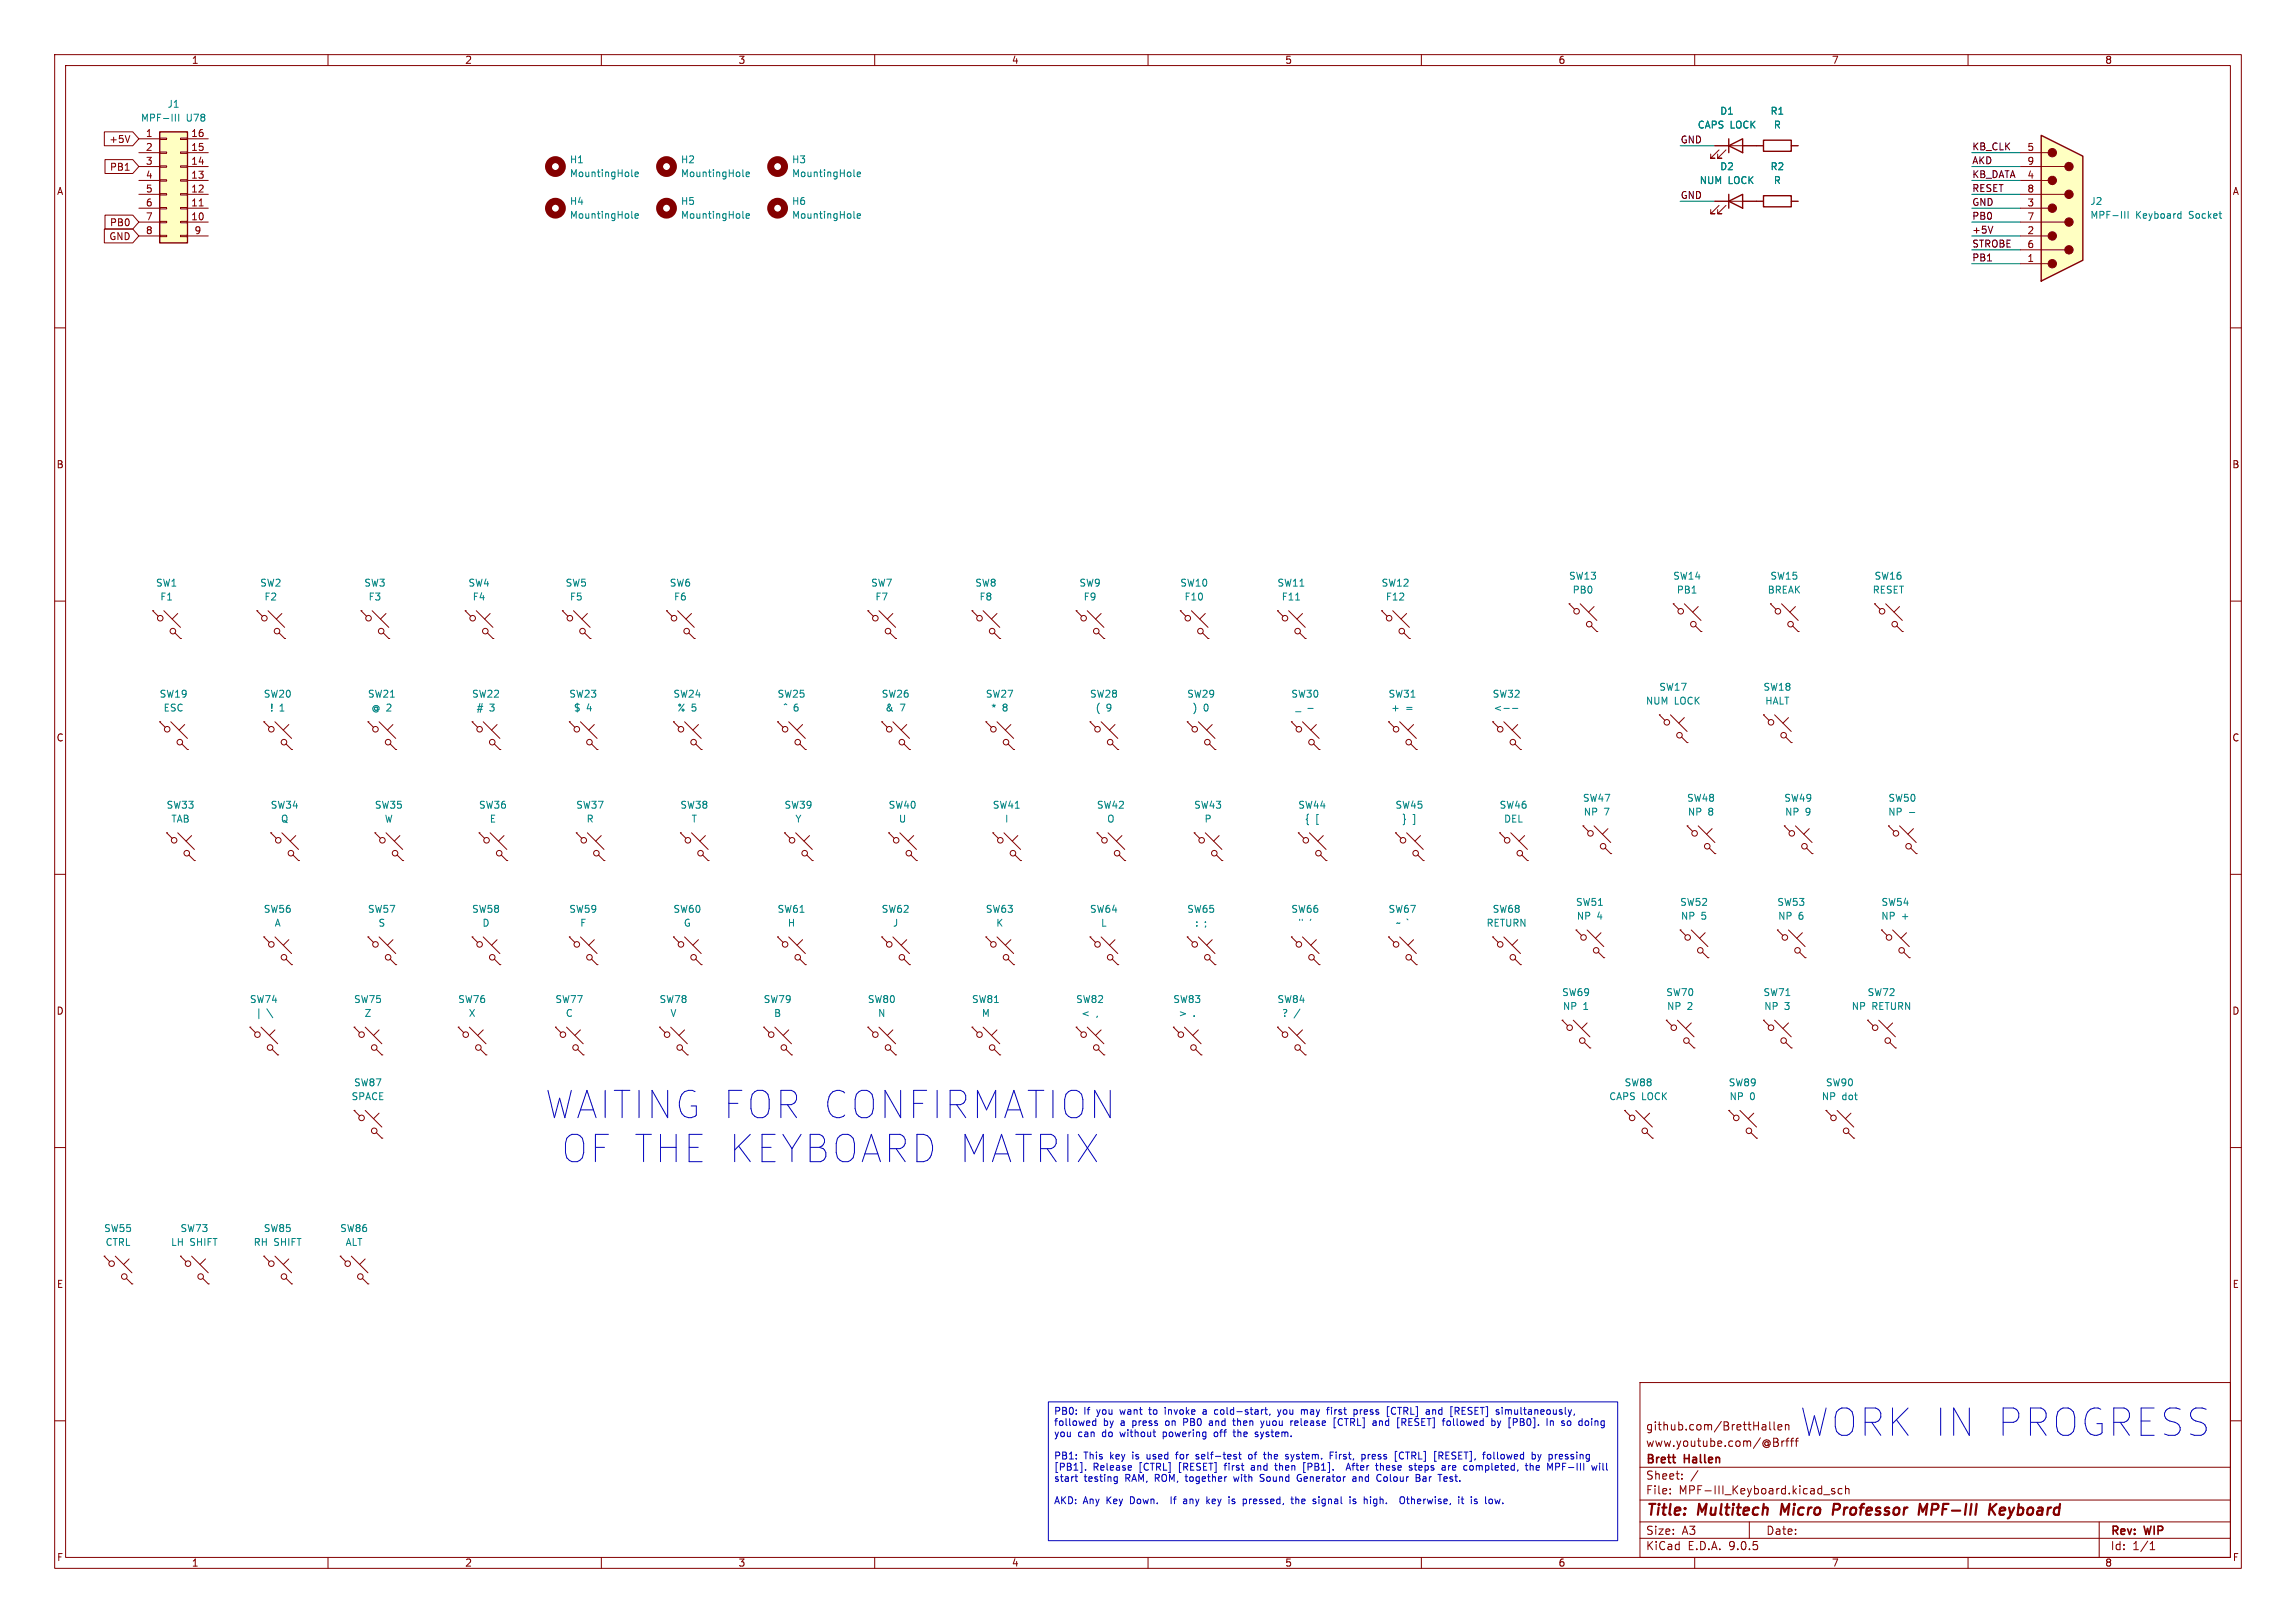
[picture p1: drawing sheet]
<svg xmlns="http://www.w3.org/2000/svg" width="420mm" height="297mm" viewBox="0 0 420 297" stroke-linecap="round" stroke-linejoin="round" font-family="sans-serif">
<defs><g id="words">
<g font-size="7" fill="#0000c2">
<text x="99.8" y="205">WAITING FOR CONFIRMATION</text>
<text x="102.8" y="213">OF THE KEYBOARD MATRIX</text>
<text x="329.3" y="263.1">WORK IN PROGRESS</text>
</g>
<g font-size="2.8" fill="#840000">
<text x="301" y="277.9">Title:</text>
<text x="310.6" y="277.9">Multitech</text>
<text x="326.6" y="277.9">Micro</text>
<text x="336.9" y="277.9">Professor</text>
<text x="353.4" y="277.9">MPF-III</text>
<text x="367.1" y="277.9">Keyboard</text>
</g>
<g font-size="2.1" fill="#840000">
<text x="301" y="262">github.com/BrettHallen</text>
<text x="301" y="268.2">Brett</text>
<text x="301" y="265">www.youtube.com/@Brfff</text>
<text x="308.2" y="268.2">Hallen</text>
<text x="301" y="273.7">File:</text>
<text x="301" y="271">Sheet:</text>
<text x="307.1" y="273.7">MPF-III_Keyboard.kicad_sch</text>
<text x="301" y="281.1">Size:</text>
<text x="307.6" y="281.1">A3</text>
<text x="323" y="281.1">Date:</text>
<text x="386" y="281.3">Rev:</text>
<text x="392.4" y="281.3">WIP</text>
<text x="301" y="283.9">KiCad</text>
<text x="308.7" y="283.9">E.D.A.</text>
<text x="316.3" y="283.9">9.0.5</text>
<text x="386" y="283.9">Id:</text>
<text x="390.1" y="283.9">1/1</text>
</g>
<g font-size="1.8" fill="#840000">
<text x="35" y="11.9">1</text>
<text x="85" y="11.9">2</text>
<text x="135" y="11.9">3</text>
<text x="185" y="11.9">4</text>
<text x="235" y="11.9">5</text>
<text x="285" y="11.9">6</text>
<text x="335" y="11.9">7</text>
<text x="385" y="11.9">8</text>
<text x="19.9" y="26.4">+5V</text>
<text x="26.6" y="25.1">1</text>
<text x="26.6" y="27.7">2</text>
<text x="34.9" y="25.1">16</text>
<text x="34.9" y="27.7">15</text>
<text x="370.8" y="27.7">5</text>
<text x="10.3" y="35.9">A</text>
<text x="20" y="31.4">PB1</text>
<text x="26.6" y="30.2">3</text>
<text x="26.6" y="32.8">4</text>
<text x="26.6" y="35.3">5</text>
<text x="34.9" y="30.2">14</text>
<text x="34.9" y="32.8">13</text>
<text x="34.9" y="35.3">12</text>
<text x="370.8" y="30.2">9</text>
<text x="370.8" y="32.8">4</text>
<text x="370.8" y="35.3">8</text>
<text x="408.3" y="35.9">A</text>
<text x="20" y="41.6">PB0</text>
<text x="26.6" y="37.8">6</text>
<text x="26.6" y="40.4">7</text>
<text x="34.9" y="37.8">11</text>
<text x="34.9" y="40.4">10</text>
<text x="370.8" y="37.8">3</text>
<text x="370.8" y="40.4">7</text>
<text x="19.9" y="44.1">GND</text>
<text x="26.6" y="42.9">8</text>
<text x="35.5" y="42.9">9</text>
<text x="370.8" y="42.9">2</text>
<text x="370.8" y="45.5">6</text>
<text x="370.8" y="48">1</text>
<text x="10.3" y="85.9">B</text>
<text x="408.2" y="85.9">B</text>
<text x="10.3" y="135.9">C</text>
<text x="408.2" y="135.9">C</text>
<text x="10.3" y="185.9">D</text>
<text x="408.2" y="185.9">D</text>
<text x="10.3" y="235.9">E</text>
<text x="408.3" y="235.9">E</text>
<text x="10.3" y="285.9">F</text>
<text x="35" y="286.9">1</text>
<text x="85" y="286.9">2</text>
<text x="135" y="286.9">3</text>
<text x="185" y="286.9">4</text>
<text x="235" y="286.9">5</text>
<text x="285" y="286.9">6</text>
<text x="335" y="286.9">7</text>
<text x="385" y="286.9">8</text>
<text x="408.3" y="285.9">F</text>
</g>
<g font-size="1.8" fill="#008484">
<text x="25.7" y="22.5">MPF-III</text>
<text x="30.6" y="19.9">J1</text>
<text x="34.1" y="22.5">U78</text>
<text x="310.5" y="23.7">CAPS LOCK</text>
<text x="314.6" y="21.2">D1</text>
<text x="323.8" y="21.2">R1</text>
<text x="324.4" y="23.7">R</text>
<text x="104.1" y="30.1">H1</text>
<text x="104.1" y="32.6">MountingHole</text>
<text x="124.5" y="30.1">H2</text>
<text x="124.5" y="32.6">MountingHole</text>
<text x="144.8" y="30.1">H3</text>
<text x="144.8" y="32.6">MountingHole</text>
<text x="310.8" y="33.9">NUM</text>
<text x="314.6" y="31.3">D2</text>
<text x="316.1" y="33.9">LOCK</text>
<text x="323.8" y="31.3">R2</text>
<text x="324.4" y="33.9">R</text>
<text x="104.1" y="37.7">H4</text>
<text x="104.1" y="40.2">MountingHole</text>
<text x="124.5" y="37.7">H5</text>
<text x="124.5" y="40.2">MountingHole</text>
<text x="144.8" y="37.7">H6</text>
<text x="144.8" y="40.2">MountingHole</text>
<text x="382.3" y="37.7">J2</text>
<text x="382.3" y="40.2">MPF-III</text>
<text x="390.6" y="40.2">Keyboard</text>
<text x="400.5" y="40.2">Socket</text>
<text x="28.4" y="107.5">SW1</text>
<text x="47.5" y="107.5">SW2</text>
<text x="66.5" y="107.5">SW3</text>
<text x="85.6" y="107.5">SW4</text>
<text x="103.4" y="107.5">SW5</text>
<text x="122.4" y="107.5">SW6</text>
<text x="159.3" y="107.5">SW7</text>
<text x="178.3" y="107.5">SW8</text>
<text x="197.4" y="107.5">SW9</text>
<text x="215.8" y="107.5">SW10</text>
<text x="233.6" y="107.5">SW11</text>
<text x="252.6" y="107.5">SW12</text>
<text x="286.9" y="106.3">SW13</text>
<text x="306" y="106.3">SW14</text>
<text x="323.7" y="106.3">SW15</text>
<text x="342.8" y="106.3">SW16</text>
<text x="29.2" y="110.1">F1</text>
<text x="48.3" y="110.1">F2</text>
<text x="67.3" y="110.1">F3</text>
<text x="86.4" y="110.1">F4</text>
<text x="104.2" y="110.1">F5</text>
<text x="123.2" y="110.1">F6</text>
<text x="160" y="110.1">F7</text>
<text x="179.1" y="110.1">F8</text>
<text x="198.1" y="110.1">F9</text>
<text x="216.6" y="110.1">F10</text>
<text x="234.4" y="110.1">F11</text>
<text x="253.4" y="110.1">F12</text>
<text x="287.6" y="108.8">PB0</text>
<text x="306.6" y="108.8">PB1</text>
<text x="323.3" y="108.8">BREAK</text>
<text x="342.5" y="108.8">RESET</text>
<text x="29.1" y="127.9">SW19</text>
<text x="29.8" y="130.4">ESC</text>
<text x="48.2" y="127.9">SW20</text>
<text x="49.3" y="130.4">!</text>
<text x="51.1" y="130.4">1</text>
<text x="67.2" y="127.9">SW21</text>
<text x="67.8" y="130.4">@ 2</text>
<text x="86.3" y="127.9">SW22</text>
<text x="87.1" y="130.4">#</text>
<text x="89.5" y="130.4">3</text>
<text x="104" y="127.9">SW23</text>
<text x="104.9" y="130.4">$</text>
<text x="107.3" y="130.4">4</text>
<text x="123.1" y="127.9">SW24</text>
<text x="123.8" y="130.4">% 5</text>
<text x="142.1" y="127.9">SW25</text>
<text x="143.2" y="130.4">^ 6</text>
<text x="161.2" y="127.9">SW26</text>
<text x="161.9" y="130.4">&amp;</text>
<text x="164.6" y="130.4">7</text>
<text x="180.2" y="127.9">SW27</text>
<text x="181.2" y="130.4">*</text>
<text x="183.3" y="130.4">8</text>
<text x="199.3" y="127.9">SW28</text>
<text x="200.3" y="130.4">(</text>
<text x="202.3" y="130.4">9</text>
<text x="217.1" y="127.9">SW29</text>
<text x="218.1" y="130.4">)</text>
<text x="220.1" y="130.4">0</text>
<text x="236.1" y="127.9">SW30</text>
<text x="253.9" y="127.9">SW31</text>
<text x="254.4" y="130.4">+</text>
<text x="257.1" y="130.4">=</text>
<text x="272.9" y="127.9">SW32</text>
<text x="273.1" y="130.4">&lt;--</text>
<text x="301" y="129.1">NUM</text>
<text x="303.4" y="126.6">SW17</text>
<text x="306.3" y="129.1">LOCK</text>
<text x="322.5" y="126.6">SW18</text>
<text x="322.8" y="129.1">HALT</text>
<text x="30.4" y="148.2">SW33</text>
<text x="49.4" y="148.2">SW34</text>
<text x="68.5" y="148.2">SW35</text>
<text x="87.5" y="148.2">SW36</text>
<text x="105.3" y="148.2">SW37</text>
<text x="124.4" y="148.2">SW38</text>
<text x="143.4" y="148.2">SW39</text>
<text x="162.5" y="148.2">SW40</text>
<text x="181.5" y="148.2">SW41</text>
<text x="200.6" y="148.2">SW42</text>
<text x="218.3" y="148.2">SW43</text>
<text x="237.4" y="148.2">SW44</text>
<text x="255.2" y="148.2">SW45</text>
<text x="274.2" y="148.2">SW46</text>
<text x="289.5" y="146.9">SW47</text>
<text x="289.6" y="149.5">NP</text>
<text x="293.4" y="149.5">7</text>
<text x="308.5" y="146.9">SW48</text>
<text x="308.7" y="149.5">NP</text>
<text x="312.4" y="149.5">8</text>
<text x="326.3" y="146.9">SW49</text>
<text x="326.4" y="149.5">NP</text>
<text x="330.2" y="149.5">9</text>
<text x="345.3" y="149.5">NP</text>
<text x="345.3" y="146.9">SW50</text>
<text x="31.3" y="150.7">TAB</text>
<text x="51.3" y="150.7">Q</text>
<text x="70.3" y="150.7">W</text>
<text x="89.5" y="150.7">E</text>
<text x="107.2" y="150.7">R</text>
<text x="126.4" y="150.7">T</text>
<text x="145.4" y="150.7">Y</text>
<text x="164.3" y="150.7">U</text>
<text x="183.7" y="150.7">I</text>
<text x="202.4" y="150.7">O</text>
<text x="220.2" y="150.7">P</text>
<text x="238.6" y="150.7">{</text>
<text x="240.6" y="150.7">[</text>
<text x="256.4" y="150.7">}</text>
<text x="258.4" y="150.7">]</text>
<text x="275" y="150.7">DEL</text>
<text x="48.2" y="167.2">SW56</text>
<text x="67.2" y="167.2">SW57</text>
<text x="86.3" y="167.2">SW58</text>
<text x="104" y="167.2">SW59</text>
<text x="123.1" y="167.2">SW60</text>
<text x="142.1" y="167.2">SW61</text>
<text x="161.2" y="167.2">SW62</text>
<text x="180.2" y="167.2">SW63</text>
<text x="199.3" y="167.2">SW64</text>
<text x="217.1" y="167.2">SW65</text>
<text x="236.1" y="167.2">SW66</text>
<text x="253.9" y="167.2">SW67</text>
<text x="272.9" y="167.2">SW68</text>
<text x="288.2" y="166">SW51</text>
<text x="307.2" y="166">SW52</text>
<text x="325" y="166">SW53</text>
<text x="344.1" y="166">SW54</text>
<text x="50.2" y="169.8">A</text>
<text x="69.1" y="169.8">S</text>
<text x="88.2" y="169.8">D</text>
<text x="106" y="169.8">F</text>
<text x="125" y="169.8">G</text>
<text x="144" y="169.8">H</text>
<text x="163.2" y="169.8">J</text>
<text x="182.1" y="169.8">K</text>
<text x="201.3" y="169.8">L</text>
<text x="218.5" y="169.8">:</text>
<text x="220.3" y="169.8">;</text>
<text x="237.4" y="169.8">&quot;</text>
<text x="239.5" y="169.8">'</text>
<text x="255.3" y="169.8">~ `</text>
<text x="271.8" y="169.8">RETURN</text>
<text x="288.3" y="168.5">NP</text>
<text x="292.1" y="168.5">4</text>
<text x="307.4" y="168.5">NP</text>
<text x="311.2" y="168.5">5</text>
<text x="325.2" y="168.5">NP</text>
<text x="328.9" y="168.5">6</text>
<text x="344" y="168.5">NP</text>
<text x="347.8" y="168.5">+</text>
<text x="45.6" y="183.7">SW74</text>
<text x="64.7" y="183.7">SW75</text>
<text x="83.7" y="183.7">SW76</text>
<text x="101.5" y="183.7">SW77</text>
<text x="120.5" y="183.7">SW78</text>
<text x="139.6" y="183.7">SW79</text>
<text x="158.6" y="183.7">SW80</text>
<text x="177.7" y="183.7">SW81</text>
<text x="196.7" y="183.7">SW82</text>
<text x="214.5" y="183.7">SW83</text>
<text x="233.6" y="183.7">SW84</text>
<text x="285.6" y="182.5">SW69</text>
<text x="285.8" y="185">NP</text>
<text x="289.6" y="185">1</text>
<text x="304.7" y="182.5">SW70</text>
<text x="304.8" y="185">NP</text>
<text x="308.6" y="185">2</text>
<text x="322.5" y="182.5">SW71</text>
<text x="322.6" y="185">NP</text>
<text x="326.4" y="185">3</text>
<text x="338.6" y="185">NP</text>
<text x="341.5" y="182.5">SW72</text>
<text x="342.4" y="185">RETURN</text>
<text x="49" y="186.3">\</text>
<text x="66.6" y="186.3">Z</text>
<text x="85.7" y="186.3">X</text>
<text x="103.4" y="186.3">C</text>
<text x="122.5" y="186.3">V</text>
<text x="141.5" y="186.3">B</text>
<text x="160.5" y="186.3">N</text>
<text x="179.5" y="186.3">M</text>
<text x="197.7" y="186.3">&lt;</text>
<text x="200.5" y="186.3">,</text>
<text x="215.5" y="186.3">&gt;</text>
<text x="218.2" y="186.3">.</text>
<text x="234.4" y="186.3">?</text>
<text x="236.7" y="186.3">/</text>
<text x="64.2" y="201.5">SPACE</text>
<text x="64.7" y="199">SW87</text>
<text x="294.3" y="201.5">CAPS LOCK</text>
<text x="297.1" y="199">SW88</text>
<text x="316.1" y="199">SW89</text>
<text x="316.3" y="201.5">NP</text>
<text x="320.1" y="201.5">0</text>
<text x="333.2" y="201.5">NP</text>
<text x="333.9" y="199">SW90</text>
<text x="336.9" y="201.5">dot</text>
<text x="18.9" y="225.7">SW55</text>
<text x="32.9" y="225.7">SW73</text>
<text x="48.2" y="225.7">SW85</text>
<text x="62.1" y="225.7">SW86</text>
<text x="19.2" y="228.2">CTRL</text>
<text x="31.2" y="228.2">LH</text>
<text x="34.7" y="228.2">SHIFT</text>
<text x="46.3" y="228.2">RH SHIFT</text>
<text x="63.1" y="228.2">ALT</text>
</g>
<g font-size="1.8">
<text x="307.3" y="26.3">GND</text>
<text x="360.7" y="27.6">KB_CLK</text>
<text x="360.7" y="30.1">AKD</text>
<text x="360.7" y="32.7">KB_DATA</text>
<text x="360.7" y="35.2">RESET</text>
<text x="307.3" y="36.5">GND</text>
<text x="360.7" y="37.8">GND</text>
<text x="360.7" y="40.3">PB0</text>
<text x="360.7" y="47.9">PB1</text>
<text x="360.7" y="45.4">STROBE</text>
<text x="360.7" y="42.8">+5V</text>
</g>
<g font-size="1.8" fill="#0000c2">
<text x="192.7" y="259.2">PB0:</text>
<text x="192.7" y="261.3">followed</text>
<text x="192.7" y="263.3">you</text>
<text x="197.2" y="263.3">can</text>
<text x="198.2" y="259.2">If</text>
<text x="200.7" y="259.2">you</text>
<text x="201.7" y="263.3">do</text>
<text x="201.8" y="261.3">by</text>
<text x="205.1" y="261.3">a</text>
<text x="205.2" y="263.3">without</text>
<text x="205.2" y="259.2">want</text>
<text x="207.4" y="261.3">press</text>
<text x="210.7" y="259.2">to</text>
<text x="213.2" y="263.3">powering</text>
<text x="213.7" y="261.3">on</text>
<text x="213.8" y="259.2">invoke</text>
<text x="217.1" y="261.3">PB0</text>
<text x="222.1" y="261.3">and</text>
<text x="222.8" y="263.3">off</text>
<text x="223.2" y="259.2">cold-start,</text>
<text x="226.5" y="263.3">the</text>
<text x="226.7" y="261.3">then</text>
<text x="230.7" y="263.3">system.</text>
<text x="232" y="261.3">yuou</text>
<text x="235" y="259.2">you</text>
<text x="237.5" y="261.3">release</text>
<text x="239.5" y="259.2">may</text>
<text x="244.5" y="259.2">first</text>
<text x="245.6" y="261.3">[CTRL]</text>
<text x="249.5" y="259.2">press</text>
<text x="253" y="261.3">and</text>
<text x="255.8" y="259.2">[CTRL]</text>
<text x="257.6" y="261.3">[RESET]</text>
<text x="263.2" y="259.2">and</text>
<text x="266.2" y="261.3">followed</text>
<text x="267.8" y="259.2">[RESET]</text>
<text x="275.3" y="261.3">by</text>
<text x="276.4" y="259.2">simultaneously,</text>
<text x="278.6" y="261.3">[PB0].</text>
<text x="285.8" y="261.3">In</text>
<text x="288.8" y="261.3">so</text>
<text x="292.1" y="261.3">doing</text>
<text x="192.7" y="267.4">PB1:</text>
<text x="192.7" y="269.4">[PB1].</text>
<text x="198.2" y="267.4">This</text>
<text x="199.9" y="269.4">Release</text>
<text x="203.2" y="267.4">key</text>
<text x="207.4" y="267.4">is</text>
<text x="208.5" y="269.4">[CTRL]</text>
<text x="210.2" y="267.4">used</text>
<text x="215.8" y="267.4">for</text>
<text x="215.9" y="269.4">[RESET]</text>
<text x="219.6" y="267.4">self-test</text>
<text x="224.5" y="269.4">first</text>
<text x="229.5" y="267.4">of</text>
<text x="229.5" y="269.4">and</text>
<text x="232.5" y="267.4">the</text>
<text x="234.2" y="269.4">then</text>
<text x="236.6" y="267.4">system.</text>
<text x="239.4" y="269.4">[PB1].</text>
<text x="244.9" y="267.4">First,</text>
<text x="247.8" y="269.4">After</text>
<text x="251" y="267.4">press</text>
<text x="253.4" y="269.4">these</text>
<text x="257.2" y="267.4">[CTRL]</text>
<text x="259.7" y="269.4">steps</text>
<text x="264.6" y="267.4">[RESET],</text>
<text x="265.9" y="269.4">are</text>
<text x="270.1" y="269.4">completed,</text>
<text x="273.8" y="267.4">followed</text>
<text x="281.6" y="269.4">the</text>
<text x="282.9" y="267.4">by</text>
<text x="285.8" y="269.4">MPF-III</text>
<text x="286.2" y="267.4">pressing</text>
<text x="294.1" y="269.4">will</text>
<text x="192.7" y="271.5">start</text>
<text x="192.7" y="275.6">AKD:</text>
<text x="198.1" y="275.6">Any</text>
<text x="198.3" y="271.5">testing</text>
<text x="202.5" y="275.6">Key</text>
<text x="205.9" y="271.5">RAM, ROM, together</text>
<text x="207" y="275.6">Down.</text>
<text x="214.8" y="275.6">If</text>
<text x="217.3" y="275.6">any</text>
<text x="221.8" y="275.6">key</text>
<text x="226" y="275.6">is</text>
<text x="226.4" y="271.5">with</text>
<text x="228.8" y="275.6">pressed,</text>
<text x="231.4" y="271.5">Sound</text>
<text x="237.9" y="275.6">the</text>
<text x="238.4" y="271.5">Generator</text>
<text x="242.1" y="275.6">signal</text>
<text x="248.7" y="271.5">and</text>
<text x="249" y="275.6">is</text>
<text x="251.8" y="275.6">high.</text>
<text x="253.3" y="271.5">Colour</text>
<text x="258.8" y="275.6">Otherwise,</text>
<text x="260.7" y="271.5">Bar</text>
<text x="265" y="271.5">Test.</text>
<text x="269.7" y="275.6">it</text>
<text x="272.2" y="275.6">is</text>
<text x="275" y="275.6">low.</text>
</g>
</g></defs>
<g fill="none" stroke="#840000" stroke-width=".18">
<path d="M10 10h400v277h-400zM12 12h396v273h-396zM60 10v2M110 10v2M160 10v2M210 10v2M260 10v2M310 10v2M360 10v2M10 60h2M408 60h2M10 110h2"/>
<path d="M408 110h2M303.5 130.8l1 1M303.5 130.8h.1M305.6 130.8l3 3.1M307.6 134.9l1 1M308.1 131.3l-1 1M308.6 135.9h.1M10 160h2M274.3 152.4l1 1M274.3 152.4h.1M276.4 152.4l3 3M278.4 156.5l1 1"/>
<path d="M278.9 152.9l-1 1M279.4 157.5h.1M408 160h2M10 210h2M408 210h2M300 253h108v32h-108zM10 260h2M300 278.5h108M300 274.5h108M300 268.5h108M305.5 273.2v.2M305.5 272.5v.1"/>
<path d="M307.7 270.5v.2M307.7 269.8v.1M310.6 269.1l-1.3 1.9M320 278.5v3M322.5 260.7h.3l.2 .2v.8M323 261.6l-.5 .1M323 261l-.5 .1M323.7 260.2v1.3l.2 .2M324.5 260.2v1.3l.2 .2M325.2 261.2l.7-.2v-.2l-.5-.1-.2 .2 .1 .7h.6M325.2 264v.5M325.9 263.7v1"/>
<path d="M326.4 263.7l-.3 .1-.2 .2M326.6 260.7v1M326.7 263.7h.5M327 260.7l-.4 .1M327.1 263.2l-.2 .2v1.3M333.6 273.5h1.1M335.6 272.5l-.4-.1-.2 .2 .1 .2 .5 .2v.3h-.6M336.9 272.5l-.4-.1-.3 .3v.4l.2 .2h.5M337.6 272.5l.2-.1 .4 .1v.9M337.6 271.9v1.5M384 278.5v6.5M408 260h2"/>
<path d="M60 285v2M110 285v2M160 285v2M210 285v2M260 285v2M300 281.5h108M310 285v2M360 285v2M393.3 283.6h.9M393.3 282.5l.4-.4v1.5"/>
<circle cx="304.9" cy="132.2" r=".51"/>
<circle cx="307.2" cy="134.5" r=".51"/>
<circle cx="275.7" cy="153.8" r=".51"/>
<circle cx="278" cy="156.1" r=".51"/>
</g>
<path d="M326 275.2l-.3 2M336.3 275.2h-.8l-.3 2M336.3 276.2l-.9 .1M351 277.2l.2-2 .5 1.4 .8-1.4-.2 2M364.1 275.2l-.3 2M364.2 276.1l.8 1.1M365.2 275.2l-1.3 1.1M366.5 275.9l-.5 .1-.2 .9 .2 .3h.4M366.8 276.3l-1 .2" fill="none" stroke="#840000" stroke-width=".4"/>
<circle cx="101.6" cy="38.1" r="1.27" fill="none" stroke="#840000" stroke-width="1.3"/>
<path d="M115.6 39.8l.1 .1M116.2 39.5l.6-.1-.1-.2-.4-.1-.1 .2v.6h.5" fill="none" stroke="#008484" stroke-width=".18"/>
<path d="M373.4 24.8l7.6 3.8v19l-7.6 3.8z" fill="#ffffc2"/>
<g fill="none" stroke="#840000" stroke-width=".18">
<path d="M321.3 36.8h1.3M327.7 36.8h1.2M369.6 27.9h5M369.6 30.5h8.1M369.6 33h5M369.6 35.6h8.1M369.6 38.1h5M369.6 40.6h8.1M369.6 43.2h5M369.6 45.7h8.1M369.6 48.3h5M66 111.8l1.1 1"/>
<path d="M66 111.8h.1M68.1 111.8l3 3M70.1 115.8l1 1M70.6 112.3l-1 1M71.1 116.8h.1M85.1 111.8l1 1M85.1 111.8h.1M87.1 111.8l3.1 3M89.2 115.8l1 1M89.7 112.3l-1.1 1M90.2 116.8h.1M121.9 111.8l1 1"/>
<path d="M121.9 111.8h.1M124 111.8l3 3M126 115.8l1 1M126.5 112.3l-1 1M127 116.8h.1M158.7 111.8l1.1 1M158.7 111.8h.1M160.8 111.8l3 3M162.8 115.8l1 1M163.3 112.3l-1 1M163.8 116.8h.1M287 110.5l1 1"/>
<path d="M287 110.5h.1M289.1 110.5l3 3M291.1 114.6l1 1M291.6 111l-1 1M292.1 115.6h.1M142.2 132.1l1.1 1M142.2 132.1h.1M144.3 132.1l3 3M146.3 136.1l1 1.1M146.8 132.6l-1 1M147.3 137.2h.1M161.3 132.1l1 1"/>
<path d="M161.3 132.1h.1M163.3 132.1l3.1 3M165.4 136.1l1 1.1M165.9 132.6l-1.1 1M166.4 137.2h.1M180.3 132.1l1.1 1M180.3 132.1h.1M182.4 132.1l3 3M184.4 136.1l1 1.1M184.9 132.6l-1 1M185.4 137.2h.1M217.2 132.1l1 1"/>
<path d="M217.2 132.1h.1M219.2 132.1l3 3M221.2 136.1l1 1.1M221.7 132.6l-1 1M222.2 137.2h.1M236.2 132.1l1 1M236.2 132.1h.1M238.3 132.1l3 3M240.3 136.1l1 1.1M240.8 132.6l-1 1M241.3 137.2h.1M254 132.1l1 1"/>
<path d="M254 132.1h.1M256 132.1l3.1 3M258.1 136.1l1 1.1M258.6 132.6l-1 1M259.1 137.2h.1M273 132.1l1.1 1M273 132.1h.1M275.1 132.1l3 3M277.1 136.1l1 1.1M277.6 132.6l-1 1M278.1 137.2h.1M322.6 130.8l1 1"/>
<path d="M322.6 130.8h.1M324.6 130.8l3.1 3.1M326.6 134.9l1.1 1M327.2 131.3l-1.1 1M327.7 135.9h.1M49.5 152.4l1 1M49.5 152.4h.1M51.6 152.4l3 3M53.6 156.5l1 1M54.1 152.9l-1 1M54.6 157.5h.1M68.6 152.4l1 1"/>
<path d="M68.6 152.4h.1M70.6 152.4l3.1 3M72.6 156.5l1.1 1M73.2 152.9l-1.1 1M73.7 157.5h.1M87.6 152.4l1 1M87.6 152.4h.1M89.7 152.4l3 3M91.7 156.5l1 1M92.2 152.9l-1 1M92.7 157.5h.1M124.5 152.4l1 1"/>
<path d="M124.5 152.4h.1M126.5 152.4l3 3M128.5 156.5l1 1M129 152.9l-1 1M129.5 157.5h.1M181.6 152.4l1 1M181.6 152.4h.1M183.6 152.4l3.1 3M185.7 156.5l1 1M186.2 152.9l-1 1M186.7 157.5h.1M200.7 152.4l1 1"/>
<path d="M200.7 152.4h.1M202.7 152.4l3 3M204.7 156.5l1 1M205.2 152.9l-1 1M205.7 157.5h.1M237.5 152.4l1 1M237.5 152.4h.1M239.5 152.4l3.1 3M241.6 156.5l1 1M242.1 152.9l-1.1 1M242.6 157.5h.1M308.6 151.1l1 1"/>
<path d="M308.6 151.1h.1M310.6 151.1l3.1 3.1M312.7 155.2l1 1M313.2 151.6l-1 1.1M313.7 156.2h.1M326.4 151.1l1 1M326.4 151.1h.1M328.4 151.1l3.1 3.1M330.5 155.2l1 1M331 151.6l-1.1 1.1M331.5 156.2h.1M345.4 151.1l1.1 1"/>
<path d="M345.4 151.1h.1M347.5 151.1l3 3.1M349.5 155.2l1 1M350 151.6l-1 1.1M350.5 156.2h.1M48.3 171.5l1 1M48.3 171.5h.1M50.3 171.5l3 3M52.3 175.5l1 1M52.8 172l-1 1M53.3 176.5h.1M67.3 171.5l1 1"/>
<path d="M67.3 171.5h.1M69.3 171.5l3.1 3M71.4 175.5l1 1M71.9 172l-1 1M72.4 176.5h.1M86.4 171.5l1 1M86.4 171.5h.1M88.4 171.5l3 3M90.4 175.5l1 1M90.9 172l-1 1M91.4 176.5h.1M104.1 171.5l1.1 1"/>
<path d="M104.1 171.5h.1M106.2 171.5l3 3M108.2 175.5l1 1M108.7 172l-1 1M109.2 176.5h.1M123.2 171.5l1 1M123.2 171.5h.1M125.2 171.5l3.1 3M127.3 175.5l1 1M127.8 172l-1.1 1M128.3 176.5h.1M180.3 171.5l1.1 1"/>
<path d="M180.3 171.5h.1M182.4 171.5l3 3M184.4 175.5l1 1M184.9 172l-1 1M185.4 176.5h.1M199.4 171.5l1 1M199.4 171.5h.1M201.4 171.5l3.1 3M203.5 175.5l1 1M204 172l-1.1 1M204.5 176.5h.1M217.2 171.5l1 1"/>
<path d="M217.2 171.5h.1M219.2 171.5l3 3M221.2 175.5l1 1M221.7 172l-1 1M222.2 176.5h.1M236.2 171.5l1 1M236.2 171.5h.1M238.3 171.5l3 3M240.3 175.5l1 1M240.8 172l-1 1M241.3 176.5h.1M254 171.5l1 1"/>
<path d="M254 171.5h.1M256 171.5l3.1 3M258.1 175.5l1 1M258.6 172l-1 1M259.1 176.5h.1M273 171.5l1.1 1M273 171.5h.1M275.1 171.5l3 3M277.1 175.5l1 1M277.6 172l-1 1M278.1 176.5h.1M307.3 170.2l1.1 1"/>
<path d="M307.3 170.2h.1M309.4 170.2l3 3M311.4 174.2l1 1.1M311.9 170.7l-1 1M312.4 175.3h.1M325.1 170.2l1 1M325.1 170.2h.1M327.2 170.2l3 3M329.2 174.2l1 1.1M329.7 170.7l-1 1M330.2 175.3h.1M344.2 170.2l1 1"/>
<path d="M344.2 170.2h.1M346.2 170.2l3 3M348.2 174.2l1 1.1M348.7 170.7l-1 1M349.2 175.3h.1M45.7 188l1 1M45.7 188h.1M47.8 188l3 3M49.8 192l1 1M50.3 188.5l-1 1M50.8 193h.1M64.8 188l1 1"/>
<path d="M64.8 188h.1M66.8 188l3 3M68.8 192l1 1M69.3 188.5l-1 1M69.8 193h.1M101.6 188l1 1M101.6 188h.1M103.6 188l3.1 3M105.7 192l1 1M106.2 188.5l-1 1M106.7 193h.1M196.8 188l1.1 1"/>
<path d="M196.8 188h.1M198.9 188l3 3M200.9 192l1 1M201.4 188.5l-1 1M201.9 193h.1M214.6 188l1 1M214.6 188h.1M216.7 188l3 3M218.7 192l1 1M219.2 188.5l-1 1M219.7 193h.1M233.7 188l1 1"/>
<path d="M233.7 188h.1M235.7 188l3.1 3M237.7 192l1.1 1M238.3 188.5l-1.1 1M238.8 193h.1M285.7 186.7l1.1 1M285.7 186.7h.1M287.8 186.7l3 3M289.8 190.8l1 1M290.3 187.2l-1 1M290.8 191.8h.1M304.8 186.7l1 1"/>
<path d="M304.8 186.7h.1M306.8 186.7l3.1 3M308.9 190.8l1 1M309.4 187.2l-1 1M309.9 191.8h.1M322.6 186.7l1 1M322.6 186.7h.1M324.6 186.7l3.1 3M326.6 190.8l1.1 1M327.2 187.2l-1.1 1M327.7 191.8h.1M341.6 186.7l1 1"/>
<path d="M341.6 186.7h.1M343.7 186.7l3 3M345.7 190.8l1 1M346.2 187.2l-1 1M346.7 191.8h.1M316.2 203.2l1 1M316.2 203.2h.1M318.3 203.2l3 3M320.3 207.3l1 1M320.8 203.7l-1 1M321.3 208.3h.1M334 203.2l1 1"/>
<path d="M334 203.2h.1M336 203.2l3.1 3M338.1 207.3l1 1M338.6 203.7l-1 1M339.1 208.3h.1M19 229.9l1.1 1M19 229.9h.1M21.1 229.9l3 3M23.1 233.9l1 1M23.6 230.4l-1 1M24.1 234.9h.1M33 229.9l1 1"/>
<path d="M33 229.9h.1M35.1 229.9l3 3M37.1 233.9l1 1M37.6 230.4l-1 1M38.1 234.9h.1M62.2 229.9l1 1M62.2 229.9h.1M64.3 229.9l3 3M66.3 233.9l1 1M66.8 230.4l-1 1M67.3 234.9h.1"/>
<circle cx="67.4" cy="113.1" r=".51"/>
<circle cx="69.7" cy="115.5" r=".51"/>
<circle cx="86.5" cy="113.1" r=".51"/>
<circle cx="88.8" cy="115.5" r=".51"/>
<circle cx="123.3" cy="113.1" r=".51"/>
<circle cx="125.6" cy="115.5" r=".51"/>
<circle cx="160.1" cy="113.1" r=".51"/>
<circle cx="162.4" cy="115.5" r=".51"/>
<circle cx="288.4" cy="111.9" r=".51"/>
<circle cx="290.7" cy="114.2" r=".51"/>
<circle cx="143.6" cy="133.5" r=".51"/>
<circle cx="145.9" cy="135.8" r=".51"/>
<circle cx="162.7" cy="133.5" r=".51"/>
<circle cx="165" cy="135.8" r=".51"/>
<circle cx="181.7" cy="133.5" r=".51"/>
<circle cx="184" cy="135.8" r=".51"/>
<circle cx="218.5" cy="133.5" r=".51"/>
<circle cx="220.9" cy="135.8" r=".51"/>
<circle cx="237.6" cy="133.5" r=".51"/>
<circle cx="239.9" cy="135.8" r=".51"/>
<circle cx="255.4" cy="133.5" r=".51"/>
<circle cx="257.7" cy="135.8" r=".51"/>
<circle cx="274.4" cy="133.5" r=".51"/>
<circle cx="276.7" cy="135.8" r=".51"/>
<circle cx="324" cy="132.2" r=".51"/>
<circle cx="326.3" cy="134.5" r=".51"/>
<circle cx="50.9" cy="153.8" r=".51"/>
<circle cx="53.2" cy="156.1" r=".51"/>
<circle cx="70" cy="153.8" r=".51"/>
<circle cx="72.3" cy="156.1" r=".51"/>
<circle cx="89" cy="153.8" r=".51"/>
<circle cx="91.3" cy="156.1" r=".51"/>
<circle cx="125.8" cy="153.8" r=".51"/>
<circle cx="128.1" cy="156.1" r=".51"/>
<circle cx="183" cy="153.8" r=".51"/>
<circle cx="185.3" cy="156.1" r=".51"/>
<circle cx="202" cy="153.8" r=".51"/>
<circle cx="204.3" cy="156.1" r=".51"/>
<circle cx="238.9" cy="153.8" r=".51"/>
<circle cx="241.2" cy="156.1" r=".51"/>
<circle cx="310" cy="152.5" r=".51"/>
<circle cx="312.3" cy="154.9" r=".51"/>
<circle cx="327.8" cy="152.5" r=".51"/>
<circle cx="330.1" cy="154.9" r=".51"/>
<circle cx="346.8" cy="152.5" r=".51"/>
<circle cx="349.1" cy="154.9" r=".51"/>
<circle cx="49.6" cy="172.8" r=".51"/>
<circle cx="51.9" cy="175.2" r=".51"/>
<circle cx="68.7" cy="172.8" r=".51"/>
<circle cx="71" cy="175.2" r=".51"/>
<circle cx="87.7" cy="172.8" r=".51"/>
<circle cx="90" cy="175.2" r=".51"/>
<circle cx="105.5" cy="172.8" r=".51"/>
<circle cx="107.8" cy="175.2" r=".51"/>
<circle cx="124.6" cy="172.8" r=".51"/>
<circle cx="126.9" cy="175.2" r=".51"/>
<circle cx="181.7" cy="172.8" r=".51"/>
<circle cx="184" cy="175.2" r=".51"/>
<circle cx="200.8" cy="172.8" r=".51"/>
<circle cx="203.1" cy="175.2" r=".51"/>
<circle cx="218.5" cy="172.8" r=".51"/>
<circle cx="220.9" cy="175.2" r=".51"/>
<circle cx="237.6" cy="172.8" r=".51"/>
<circle cx="239.9" cy="175.2" r=".51"/>
<circle cx="255.4" cy="172.8" r=".51"/>
<circle cx="257.7" cy="175.2" r=".51"/>
<circle cx="274.4" cy="172.8" r=".51"/>
<circle cx="276.7" cy="175.2" r=".51"/>
<circle cx="308.7" cy="171.6" r=".51"/>
<circle cx="311" cy="173.9" r=".51"/>
<circle cx="326.5" cy="171.6" r=".51"/>
<circle cx="328.8" cy="173.9" r=".51"/>
<circle cx="345.5" cy="171.6" r=".51"/>
<circle cx="347.9" cy="173.9" r=".51"/>
<circle cx="47.1" cy="189.3" r=".51"/>
<circle cx="49.4" cy="191.7" r=".51"/>
<circle cx="66.1" cy="189.3" r=".51"/>
<circle cx="68.5" cy="191.7" r=".51"/>
<circle cx="103" cy="189.3" r=".51"/>
<circle cx="105.3" cy="191.7" r=".51"/>
<circle cx="198.2" cy="189.3" r=".51"/>
<circle cx="200.5" cy="191.7" r=".51"/>
<circle cx="216" cy="189.3" r=".51"/>
<circle cx="218.3" cy="191.7" r=".51"/>
<circle cx="235.1" cy="189.3" r=".51"/>
<circle cx="237.4" cy="191.7" r=".51"/>
<circle cx="287.1" cy="188.1" r=".51"/>
<circle cx="289.4" cy="190.4" r=".51"/>
<circle cx="306.2" cy="188.1" r=".51"/>
<circle cx="308.5" cy="190.4" r=".51"/>
<circle cx="324" cy="188.1" r=".51"/>
<circle cx="326.3" cy="190.4" r=".51"/>
<circle cx="343" cy="188.1" r=".51"/>
<circle cx="345.3" cy="190.4" r=".51"/>
<circle cx="317.6" cy="204.6" r=".51"/>
<circle cx="319.9" cy="206.9" r=".51"/>
<circle cx="335.4" cy="204.6" r=".51"/>
<circle cx="337.7" cy="206.9" r=".51"/>
<circle cx="20.4" cy="231.2" r=".51"/>
<circle cx="22.7" cy="233.6" r=".51"/>
<circle cx="34.4" cy="231.2" r=".51"/>
<circle cx="36.7" cy="233.6" r=".51"/>
<circle cx="63.6" cy="231.2" r=".51"/>
<circle cx="65.9" cy="233.6" r=".51"/>
</g>
<path d="M322.6 35.8h5.1v2h-5.1zM373.4 24.8l7.6 3.8v19l-7.6 3.8z" fill="none" stroke="#840000" stroke-width=".25"/>
<g fill="#840000" stroke="#840000" stroke-width=".18">
<circle cx="375.4" cy="27.9" r=".76"/>
<circle cx="375.4" cy="33" r=".76"/>
<circle cx="375.4" cy="38.1" r=".76"/>
<circle cx="375.4" cy="43.2" r=".76"/>
<circle cx="375.4" cy="48.3" r=".76"/>
<circle cx="378.5" cy="30.5" r=".76"/>
<circle cx="378.5" cy="35.6" r=".76"/>
<circle cx="378.5" cy="40.6" r=".76"/>
<circle cx="378.5" cy="45.7" r=".76"/>
</g>
<g fill="none" stroke="#008484" stroke-width=".18">
<path d="M135.9 39.8l.2 .1M135.9 32.1l.2 .2M136.5 39.5l.6-.1-.1-.2-.3-.1-.2 .2v.6h.5M136.5 31.9l.6-.1-.1-.3h-.3l-.2 .2v.6h.5M388.7 38.7v1.2M389.3 38.7v1.2M398.6 39.1l.4 .1M399 38.7v1.2M399 39.9h-.4M237 130.2h1M239.2 129.6h1M275.1 129.6h1"/>
<path d="M276.7 129.6h.9M349.3 148.7h.9M47.4 184.6v1.8"/>
</g>
<g fill="none" stroke="#840000" stroke-width="1.3">
<circle cx="121.9" cy="38.1" r="1.27"/>
<circle cx="121.9" cy="30.5" r="1.27"/>
</g>
<path d="M29.2 24.1h5.1v20.4h-5.1z" fill="#ffffc2"/>
<path d="M29.2 24.1h5.1v20.4h-5.1zM316.2 36.8l2.6-1.2v2.5zM316.2 26.7l2.6-1.3v2.5zM316.2 25.4v2.5M316.2 35.6v2.5M322.6 25.7h5.1v2h-5.1z" fill="none" stroke="#840000" stroke-width=".25"/>
<g fill="none" stroke="#840000" stroke-width=".18">
<path d="M19.1 24.1h5.2l1.1 1.3-1.1 1.3h-5.2zM19.2 39.4h5.1l1.1 1.2-1.1 1.3h-5.1zM19.2 29.2h5.1l1.1 1.3-1.1 1.3h-5.1zM23.7 24.8l-.4 1.3M25.4 25.4h3.8M25.4 27.9h3.8M25.4 30.5h3.8M25.4 33h3.8M25.4 35.6h3.8M25.4 38.1h3.8M29.2 25.3h1.3v.2h-1.3zM29.2 27.8h1.3v.3h-1.3z"/>
<path d="M29.2 30.4h1.3v.2h-1.3zM29.2 32.9h1.3v.2h-1.3zM29.2 35.4h1.3v.3h-1.3zM29.2 38h1.3v.2h-1.3zM33 25.3h1.3v.2h-1.3zM33 27.8h1.3v.3h-1.3zM33 30.4h1.3v.2h-1.3zM33 32.9h1.3v.2h-1.3zM33 35.4h1.3v.3h-1.3zM33 38h1.3v.2h-1.3zM34.3 25.4h3.8M34.3 27.9h3.8"/>
<path d="M34.3 30.5h3.8M34.3 33h3.8M34.3 35.6h3.8M34.3 38.1h3.8M36.4 37.7h.8M313.7 36.8h8.9M313.7 26.7h8.9M314.5 37.6l-1.6 1.5h.8h-.8v-.7M314.5 27.4l-1.6 1.6h.8h-.8v-.8M315.7 37.6l-1.5 1.5h.8h-.8v-.7M315.7 27.4l-1.5 1.6h.8h-.8v-.8M327.7 36.8h1.2"/>
<path d="M327.7 26.7h1.2M19.1 41.9h5.2l1.1 1.3-1.1 1.3h-5.2zM25.4 40.6h3.8M25.4 43.2h3.8M29.2 40.5h1.3v.3h-1.3zM29.2 43.1h1.3v.2h-1.3zM33 40.5h1.3v.3h-1.3zM33 43.1h1.3v.2h-1.3zM34.3 40.6h3.8M34.3 43.2h3.8M27.9 111.8l1.1 1M27.9 111.8h.1"/>
<path d="M30 111.8l3 3M32 115.8l1 1M32.5 112.3l-1 1M33 116.8h.1M47 111.8l1 1M47 111.8h.1M49 111.8l3.1 3M51.1 115.8l1 1M51.6 112.3l-1.1 1M52.1 116.8h.1M102.9 111.8l1 1M102.9 111.8h.1"/>
<path d="M104.9 111.8l3 3M106.9 115.8l1 1M107.4 112.3l-1 1M107.9 116.8h.1M177.8 111.8l1 1M177.8 111.8h.1M179.8 111.8l3.1 3M181.9 115.8l1 1M182.4 112.3l-1 1M182.9 116.8h.1M196.8 111.8l1.1 1M196.8 111.8h.1"/>
<path d="M198.9 111.8l3 3M200.9 115.8l1 1M201.4 112.3l-1 1M201.9 116.8h.1M215.9 111.8l1 1M215.9 111.8h.1M217.9 111.8l3.1 3M220 115.8l1 1M220.5 112.3l-1 1M221 116.8h.1M233.7 111.8l1 1M233.7 111.8h.1"/>
<path d="M235.7 111.8l3.1 3M237.7 115.8l1.1 1M238.3 112.3l-1.1 1M238.8 116.8h.1M252.7 111.8l1 1M252.7 111.8h.1M254.8 111.8l3 3M256.8 115.8l1 1M257.3 112.3l-1 1M257.8 116.8h.1M306.1 110.5l1 1M306.1 110.5h.1"/>
<path d="M308.1 110.5l3 3M310.1 114.6l1 1M310.6 111l-1 1M311.1 115.6h.1M323.8 110.5l1.1 1M323.8 110.5h.1M325.9 110.5l3 3M327.9 114.6l1 1M328.4 111l-1 1M328.9 115.6h.1M342.9 110.5l1 1M342.9 110.5h.1"/>
<path d="M344.9 110.5l3.1 3M347 114.6l1 1M347.5 111l-1 1M348 115.6h.1M29.2 132.1l1 1M29.2 132.1h.1M31.2 132.1l3.1 3M33.3 136.1l1 1.1M33.8 132.6l-1 1M34.3 137.2h.1M48.3 132.1l1 1M48.3 132.1h.1"/>
<path d="M50.3 132.1l3 3M52.3 136.1l1 1.1M52.8 132.6l-1 1M53.3 137.2h.1M67.3 132.1l1 1M67.3 132.1h.1M69.3 132.1l3.1 3M71.4 136.1l1 1.1M71.9 132.6l-1 1M72.4 137.2h.1M86.4 132.1l1 1M86.4 132.1h.1"/>
<path d="M88.4 132.1l3 3M90.4 136.1l1 1.1M90.9 132.6l-1 1M91.4 137.2h.1M104.1 132.1l1.1 1M104.1 132.1h.1M106.2 132.1l3 3M108.2 136.1l1 1.1M108.7 132.6l-1 1M109.2 137.2h.1M123.2 132.1l1 1M123.2 132.1h.1"/>
<path d="M125.2 132.1l3.1 3M127.3 136.1l1 1.1M127.8 132.6l-1.1 1M128.3 137.2h.1M199.4 132.1l1 1M199.4 132.1h.1M201.4 132.1l3.1 3M203.5 136.1l1 1.1M204 132.6l-1.1 1M204.5 137.2h.1M30.5 152.4l1 1M30.5 152.4h.1"/>
<path d="M32.5 152.4l3.1 3M34.5 156.5l1.1 1M35.1 152.9l-1.1 1M35.6 157.5h.1M105.4 152.4l1 1M105.4 152.4h.1M107.4 152.4l3.1 3M109.5 156.5l1 1M110 152.9l-1 1M110.5 157.5h.1M143.5 152.4l1 1M143.5 152.4h.1"/>
<path d="M145.5 152.4l3.1 3M147.6 156.5l1 1M148.1 152.9l-1 1M148.6 157.5h.1M162.6 152.4l1 1M162.6 152.4h.1M164.6 152.4l3 3M166.6 156.5l1 1M167.1 152.9l-1 1M167.6 157.5h.1M218.4 152.4l1.1 1M218.4 152.4h.1"/>
<path d="M220.5 152.4l3 3M222.5 156.5l1 1M223 152.9l-1 1M223.5 157.5h.1M255.3 152.4l1 1M255.3 152.4h.1M257.3 152.4l3 3M259.3 156.5l1 1M259.8 152.9l-1 1M260.3 157.5h.1M289.6 151.1l1 1M289.6 151.1h.1"/>
<path d="M291.6 151.1l3 3.1M293.6 155.2l1 1M294.1 151.6l-1 1.1M294.6 156.2h.1M142.2 171.5l1.1 1M142.2 171.5h.1M144.3 171.5l3 3M146.3 175.5l1 1M146.8 172l-1 1M147.3 176.5h.1M161.3 171.5l1 1M161.3 171.5h.1"/>
<path d="M163.3 171.5l3.1 3M165.4 175.5l1 1M165.9 172l-1.1 1M166.4 176.5h.1M288.3 170.2l1 1M288.3 170.2h.1M290.3 170.2l3.1 3M292.4 174.2l1 1.1M292.9 170.7l-1.1 1M293.4 175.3h.1M83.8 188l1 1M83.8 188h.1"/>
<path d="M85.9 188l3 3M87.9 192l1 1M88.4 188.5l-1 1M88.9 193h.1M120.6 188l1.1 1M120.6 188h.1M122.7 188l3 3M124.7 192l1 1M125.2 188.5l-1 1M125.7 193h.1M139.7 188l1 1M139.7 188h.1"/>
<path d="M141.7 188l3.1 3M143.8 192l1 1M144.3 188.5l-1 1M144.8 193h.1M158.7 188l1.1 1M158.7 188h.1M160.8 188l3 3M162.8 192l1 1M163.3 188.5l-1 1M163.8 193h.1M177.8 188l1 1M177.8 188h.1"/>
<path d="M179.8 188l3.1 3M181.9 192l1 1M182.4 188.5l-1 1M182.9 193h.1M64.8 203.2l1 1M64.8 203.2h.1M66.8 203.2l3 3M68.8 207.3l1 1M69.3 203.7l-1 1M69.8 208.3h.1M297.2 203.2l1 1M297.2 203.2h.1"/>
<path d="M299.2 203.2l3.1 3M301.2 207.3l1.1 1M301.8 203.7l-1.1 1M302.3 208.3h.1M48.3 229.9l1 1M48.3 229.9h.1M50.3 229.9l3 3M52.3 233.9l1 1M52.8 230.4l-1 1M53.3 234.9h.1"/>
<circle cx="29.3" cy="113.1" r=".51"/>
<circle cx="31.6" cy="115.5" r=".51"/>
<circle cx="48.4" cy="113.1" r=".51"/>
<circle cx="50.7" cy="115.5" r=".51"/>
<circle cx="104.2" cy="113.1" r=".51"/>
<circle cx="106.6" cy="115.5" r=".51"/>
<circle cx="179.2" cy="113.1" r=".51"/>
<circle cx="181.5" cy="115.5" r=".51"/>
<circle cx="198.2" cy="113.1" r=".51"/>
<circle cx="200.5" cy="115.5" r=".51"/>
<circle cx="217.3" cy="113.1" r=".51"/>
<circle cx="219.6" cy="115.5" r=".51"/>
<circle cx="235.1" cy="113.1" r=".51"/>
<circle cx="237.4" cy="115.5" r=".51"/>
<circle cx="254.1" cy="113.1" r=".51"/>
<circle cx="256.4" cy="115.5" r=".51"/>
<circle cx="307.4" cy="111.9" r=".51"/>
<circle cx="309.8" cy="114.2" r=".51"/>
<circle cx="325.2" cy="111.9" r=".51"/>
<circle cx="327.5" cy="114.2" r=".51"/>
<circle cx="344.3" cy="111.9" r=".51"/>
<circle cx="346.6" cy="114.2" r=".51"/>
<circle cx="30.6" cy="133.5" r=".51"/>
<circle cx="32.9" cy="135.8" r=".51"/>
<circle cx="49.6" cy="133.5" r=".51"/>
<circle cx="51.9" cy="135.8" r=".51"/>
<circle cx="68.7" cy="133.5" r=".51"/>
<circle cx="71" cy="135.8" r=".51"/>
<circle cx="87.7" cy="133.5" r=".51"/>
<circle cx="90" cy="135.8" r=".51"/>
<circle cx="105.5" cy="133.5" r=".51"/>
<circle cx="107.8" cy="135.8" r=".51"/>
<circle cx="124.6" cy="133.5" r=".51"/>
<circle cx="126.9" cy="135.8" r=".51"/>
<circle cx="200.8" cy="133.5" r=".51"/>
<circle cx="203.1" cy="135.8" r=".51"/>
<circle cx="31.9" cy="153.8" r=".51"/>
<circle cx="34.2" cy="156.1" r=".51"/>
<circle cx="106.8" cy="153.8" r=".51"/>
<circle cx="109.1" cy="156.1" r=".51"/>
<circle cx="144.9" cy="153.8" r=".51"/>
<circle cx="147.2" cy="156.1" r=".51"/>
<circle cx="163.9" cy="153.8" r=".51"/>
<circle cx="166.2" cy="156.1" r=".51"/>
<circle cx="219.8" cy="153.8" r=".51"/>
<circle cx="222.1" cy="156.1" r=".51"/>
<circle cx="256.6" cy="153.8" r=".51"/>
<circle cx="259" cy="156.1" r=".51"/>
<circle cx="290.9" cy="152.5" r=".51"/>
<circle cx="293.2" cy="154.9" r=".51"/>
<circle cx="143.6" cy="172.8" r=".51"/>
<circle cx="145.9" cy="175.2" r=".51"/>
<circle cx="162.7" cy="172.8" r=".51"/>
<circle cx="165" cy="175.2" r=".51"/>
<circle cx="289.7" cy="171.6" r=".51"/>
<circle cx="292" cy="173.9" r=".51"/>
<circle cx="85.2" cy="189.3" r=".51"/>
<circle cx="87.5" cy="191.7" r=".51"/>
<circle cx="122" cy="189.3" r=".51"/>
<circle cx="124.3" cy="191.7" r=".51"/>
<circle cx="141.1" cy="189.3" r=".51"/>
<circle cx="143.4" cy="191.7" r=".51"/>
<circle cx="160.1" cy="189.3" r=".51"/>
<circle cx="162.4" cy="191.7" r=".51"/>
<circle cx="179.2" cy="189.3" r=".51"/>
<circle cx="181.5" cy="191.7" r=".51"/>
<circle cx="66.1" cy="204.6" r=".51"/>
<circle cx="68.5" cy="206.9" r=".51"/>
<circle cx="298.6" cy="204.6" r=".51"/>
<circle cx="300.9" cy="206.9" r=".51"/>
<circle cx="49.6" cy="231.2" r=".51"/>
<circle cx="51.9" cy="233.6" r=".51"/>
</g>
<path d="M32.1 20.9v1.3M32.7 20.9v1.3M115.6 32.1l.1 .2M116.2 31.9l.6-.1-.1-.3h-.4l-.1 .2v.6h.5M156.2 39.8l.2 .1M156.2 32.1l.2 .2M156.8 31.9l.6-.1-.1-.3h-.3l-.2 .2 .1 .6h.4M156.8 39.5l.6-.1-.1-.2-.3-.1-.2 .2 .1 .6h.4M237 109.8h.7" fill="none" stroke="#008484" stroke-width=".18"/>
<g fill="none" stroke="#840000" stroke-width="1.3">
<circle cx="101.6" cy="30.5" r="1.27"/>
<circle cx="142.2" cy="30.5" r="1.27"/>
<circle cx="142.2" cy="38.1" r="1.27"/>
</g>
<path d="M364.5 41.4l-.4 1.3" fill="none" stroke="#000" stroke-width=".18"/>
<path d="M307.3 36.8h6.4M307.3 26.7h6.4M360.7 27.9h8.9M360.7 30.5h8.9M360.7 33h8.9M360.7 38.1h8.9M360.7 35.6h8.9M360.7 45.7h8.9M360.7 48.3h8.9M360.7 40.6h8.9M360.7 43.2h8.9" fill="none" stroke="#008400" stroke-width=".18"/>
<g fill="none" stroke="#0000c2" stroke-width=".18">
<path d="M191.8 256.5h104.1v25.4h-104.1zM200.4 259.6v1.3M213.1 257.5v.2M213.1 258v.8M216.5 259.6v1.3M220.1 258h.5v.8M220.6 258.3h-.4l-.2 .2 .2 .3h.4M222.8 258h-.4l-.2 .2 .1 .6h.5M225.7 259.6v1.1l.3 .2M231.3 258h.5M231.5 257.5v1.1l.3 .2M232.3 258.8l-.1 .2"/>
<path d="M233.7 258l.3 .8M234 258.8l-.3 .4M234.3 258l-.3 .8M238.2 258l.4 .1M238.6 258.1v.7M239.1 258h-.3l-.2 .1M243.1 257.5l-.3 .2M243.6 257.5v.2M243.6 258v.8M244 259.5v1.8h.3M244.9 259.8l-.1 .3v.5l.4 .3M247.8 258h.4l.1 .2-.1 .5-.4 .1"/>
<path d="M248.8 258v.8M249.1 258l-.3 .2M254.1 257.4h-.3v1.8M255.3 257.7a.6 .6 0 0 0-.8 .4 .6 .6 0 0 0 .6 .7l.2-.1M262.1 258.1l.3-.1 .2 .1M262.1 258v.8M266.2 257.5h.5l.2 .3-.1 .3-.6 .1M266.5 258.2l.4 .6M275.4 258v.8M275.9 258h-.3l-.2 .1M278.1 259.6v1.3h.5M289.4 259.6v1.3"/>
<path d="M291.2 259.6v.1M196.8 269.8v1.1l.3 .2M198.6 268.9v.1M200.3 260l-.4 .1-.1 .5 .3 .3 .3-.1M204 270.2l.4 .1M204.4 271l-.4 .1M204.4 270.2v1.1l-.1 .1-.3 .1M211.3 262.9h.1M214.2 273.9v1.3M215 266.1h.5M215.3 265.8l-.1 1.2M216.5 260.3h.5"/>
<path d="M216.9 274.3l-.4 .1M217 274.7h-.3l-.2 .2v.2l.5 .1M218.8 266.9l.3 .1M219.1 266.1l-.3 .2v.2l.3 .1M220.8 273.9v1.3M220.9 274.7l.3 .5M221.2 274.3l-.4 .5M221.6 260l-.4 .1M221.7 260.4h-.3l-.2 .2v.2l.5 .1M222.2 262.1l-.1 .2 .1 .5M225.4 275.1l.3 .1M225.5 262.1h.5"/>
<path d="M225.5 274.3l-.1 .2 .1 .2M225.7 270.2l.2 .9M225.7 261.6v1.1l.3 .2M226.6 266.1h.5M226.7 265.7v1.1l.4 .2M227.8 274.3l.2 .3v.3l-.2 .3M228.9 266.2l-.3-.1-.2 .3v.5l.2 .1 .3-.1M229 268.2l-.1 .1M229 268.6l-.1 .1 .1 .3M230.1 262.1h-.3l-.2 .2 .5 .4M230.1 262.7l-.1 .2-.4-.1M230.5 271l.5 .1"/>
<path d="M230.5 270.1l.1 .3 .4 .1M230.6 260l.3 .9M230.9 260.9l-.3 .4M231.1 266.1h.5M231.2 260l-.3 .9M231.5 267h.1M233.2 268.2h.4M233.3 267.8v1.1l.3 .1M235.3 266.1l.3 .1M235.3 266.6h.3l.1 .2-.2 .2h-.2M236.1 274.3h.5M236.3 273.9v1.1l.3 .2"/>
<path d="M236.8 260.2l.1 .6 .4 .1M237 273.9v1.3M237.4 270a.62 .62 0 0 0-.1 .7 .62 .62 0 0 0 .7 .3M237.4 274.3l-.4 .1M237.5 260.3l-.7 .1M237.8 270.5h.3M238.5 267.6v1.9h.3M241.3 273.9v.1M241.3 274.3v.9M243.3 266.3h.4M243.9 265.7h-.6v1.3M244.4 265.7v.1"/>
<path d="M244.4 266.1v.9M246.2 269l.4-1.2 .5 1.2M246.3 268.7h.6M247.5 270.3h.5v.8M248 274.4l-.3-.1-.2 .2 .1 .2 .4 .1v.3h-.5M248 270.5l-.4 .1-.2 .2 .2 .3 .4-.1M249.2 266.1l.4 .1 .1 .2v.5l-.5 .1M250.3 266.1v.9M250.5 266.1l-.2 .3M251.3 274.4v.7M251.7 260.2v.7M251.7 260.8l-.1 .1"/>
<path d="M251.7 260.3l-.1 .1M252.1 269.9l.3-.1 .2 .1M252.3 260v.9M252.5 267.8v1.2M252.6 271l-.2 .1-.3-.1M255.5 265.6h-.3v1.8M256.1 274.3a.42 .42 0 0 1 .4-.4 .42 .42 0 0 1 .4 .4v.4a.42 .42 0 0 1-.4 .5 .42 .42 0 0 1-.4-.5M256.7 260.3l.5 .6M256.7 265.8a.6 .6 0 0 0-.8 .5 .6 .6 0 0 0 .6 .7l.2-.1M257.1 260.1l-.7 .2M257.3 274.3h.5M257.5 273.9v1.1l.3 .2"/>
<path d="M258.2 273.9v1.3M258.3 274.4h-.1M258.3 268.7v.3M258.9 267.8v1.1l.3 .1M259 270.4h.5l.3 .3-.2 .3-.6 .1M259 269.8h.5M263.2 265.7h.5l.2 .3-.1 .3-.6 .1M263.5 266.4l.4 .6M264.1 270.4l.1 .6 .3 .1M264.3 270.2h.2M264.7 270.5l-.6 .2M264.9 260l.3 .1 .1 .2v.4l-.4 .2"/>
<path d="M265 268.2v.8M265 268.3v.1M267.3 274.3h.5M267.6 275.2h.2M269.1 273.9v.1M269.1 274.3v.9M269.4 268.3l.1 .1M269.5 268.8l-.2 .2-.4-.1M272.3 266.1l.3 .1 .1 .2v.5l-.4 .1M273.4 260.1v.6l-.4 .2M273.9 260l.3 .9M274.2 260.9l-.3 .4"/>
<path d="M274.4 274.3l-.2 .9-.3-.6M274.5 260l-.3 .9M279 268.2h.5M279.2 267.8v1.1l.3 .1M279.9 268.3l.2-.1 .3 .1 .1 .7M279.9 267.8v1.2M280.8 266.3v.6M281.1 268.3v.7M281.3 266.1l.3 .9M281.6 267l-.3 .4M281.6 268.5l-.6 .1M281.9 266.1l-.3 .9"/>
<path d="M284.1 260.2v.7M285.2 268.4h-.6M285.3 266.2h.5M285.3 266.9h.5M285.8 266.4l-.6 .2M292.1 268.2l-.2 .8M292.6 268.2v.8M293.2 267.8v1.1l.2 .1"/>
</g>
<use href="#words"/>
</svg>
